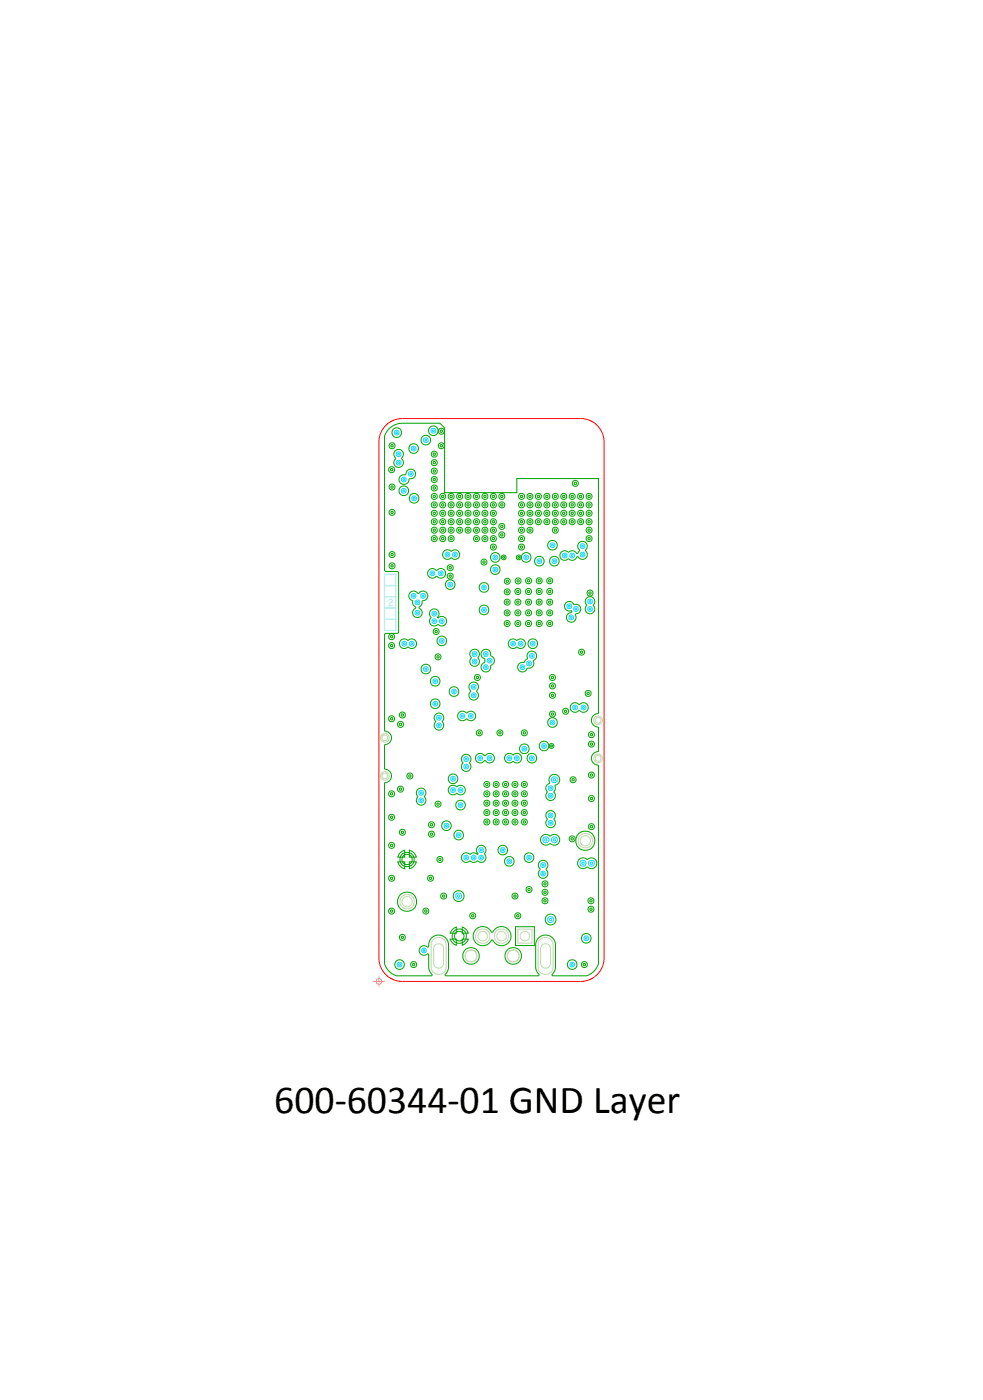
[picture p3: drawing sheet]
<svg xmlns="http://www.w3.org/2000/svg" width="105mm" height="149mm" viewBox="0 0 105 149" stroke-linecap="round" stroke-linejoin="round" font-family="sans-serif">
<defs><g id="words">
<text font-size="4.2" x="29.2" y="118.6">600-60344-01 GND Layer</text>
<text font-size="1.2" fill="#bfdfff" x="41.4" y="64.6">2</text>
</g></defs>
<!-- layer: Board Outline -->
<path d="M40.4 47.1v55zM42.9 44.6a2.5 2.5 0 0 0-2.5 2.5M42.9 44.6h19zM61.9 44.6a2.5 2.5 0 0 1 2.5 2.5M64.4 47.1v55zM40.4 102.1a2.5 2.5 0 0 0 2.5 2.5M42.9 104.6h19zM64.4 102.1a2.5 2.5 0 0 1-2.5 2.5" fill="none" stroke="#f00" stroke-width=".11"/>
<!-- layer: Nets -->
<g fill="none" stroke="#11d6ff" stroke-width=".11">
<path d="M42.1 45.9h.2h.2v.2v.2l-.2 .1-.2-.1-.1-.2zM42.2 46.1l.1-.1 .1 .2h-.1zM42.3 49.1h.2h.2v.2v.2l-.2 .1-.2-.1-.1-.2zM42.3 48.2h.2h.2v.2v.2l-.2 .1-.2-.1-.1-.2zM42.4 49.3l.1-.1 .1 .2h-.1zM42.4 48.4l.1-.1 .1 .2h-.1zM42.8 52.1h.2h.2l.1 .2-.1 .2-.2 .1-.2-.1v-.2zM42.8 50.9h.2h.2l.1 .2-.1 .2-.2 .1-.2-.1v-.2zM42.9 52.3l.1-.1 .1 .2h-.1zM42.9 51.1l.1-.1 .1 .2h-.1zM43.6 50.3h.2h.2v.2v.2l-.2 .1-.2-.1-.1-.2zM43.7 50.5l.1-.1 .1 .2h-.1z"/>
<path d="M43.9 47.6h.2h.2v.2v.2l-.2 .1-.2-.1-.1-.2zM43.9 52.9h.2h.2l.1 .2-.1 .2-.2 .1-.2-.1v-.2zM44 47.8l.1-.1 .1 .2h-.1zM44 53.1l.1-.1 .1 .2h-.1zM45.2 46.7h.2h.2v.2v.2l-.2 .1-.2-.1-.1-.2zM45.3 46.9l.1-.1 .1 .2h-.1zM46 45.7h.2h.2v.2v.2l-.2 .1-.2-.1-.1-.2zM46.1 45.9l.1-.1 .1 .2h-.1zM47.5 58.9h.2h.2v.2v.2l-.2 .1-.2-.1-.1-.2zM47.6 59.1l.1-.1 .1 .2h-.1zM48.3 58.9h.2h.2v.2v.2l-.2 .1-.2-.1-.1-.2zM48.4 59.1l.1-.1 .1 .2h-.1z"/>
<path d="M52.6 59.2h.2h.2v.2v.2l-.2 .1-.2-.1-.1-.2zM52.7 59.4l.1-.1 .1 .2h-.1zM55.9 59.2h.2h.2v.2v.2l-.2 .1-.2-.1-.1-.2zM56 59.4l.1-.1 .1 .2h-.1zM57.3 59.6h.2h.2v.2v.2l-.2 .1-.2-.1-.1-.2zM57.4 59.8l.1-.1 .1 .2h-.1zM58.7 57.9h.2h.2v.2v.2l-.2 .1-.2-.1-.1-.2zM58.8 58.1l.1-.1 .1 .2h-.1zM58.9 59.6h.2h.2v.2v.2l-.2 .1-.2-.1-.1-.2zM59 59.8l.1-.1 .1 .2h-.1zM60 59h.2h.2v.2v.2l-.2 .1-.2-.1-.1-.2zM60.1 59.2l.1-.1 .1 .2h-.1z"/>
<path d="M60.8 59h.2h.2v.2v.2l-.2 .1-.2-.1-.1-.2zM60.9 59.2l.1-.1 .1 .2h-.1zM61.9 58.9h.2h.2v.2v.2l-.2 .1-.2-.1-.1-.2zM61.9 58h.2h.2v.2v.2l-.2 .1-.2-.1-.1-.2zM62 59.1l.1-.1 .1 .2h-.1zM62 58.2l.1-.1 .1 .2h-.1zM42.9 68.4h.2h.2v.2v.2l-.2 .1-.2-.1-.1-.2zM43 68.6l.1-.1 .1 .2h-.1zM43.7 68.4h.2h.2v.2v.2l-.2 .1-.2-.1-.1-.2zM43.8 68.6l.1-.1 .1 .2h-.1zM43.9 63.3h.2h.2v.2v.2l-.2 .1-.2-.1-.1-.2zM44 63.5l.1-.1 .1 .2h-.1z"/>
<path d="M44.3 64h.2h.2v.2v.2l-.2 .1-.2-.1-.1-.2zM44.3 65.1h.2h.2v.2v.2l-.2 .1-.2-.1-.1-.2zM44.4 64.2l.1-.1 .1 .2h-.1zM44.4 65.3l.1-.1 .1 .2h-.1zM44.9 63.3h.2h.2v.2v.2l-.2 .1-.2-.1-.1-.2zM45 63.5l.1-.1 .1 .2h-.1zM45.2 71.1h.2h.2v.2v.2l-.2 .1-.2-.1-.1-.2zM45.3 71.3l.1-.1 .1 .2h-.1zM45.9 60.9h.2h.2v.2v.2l-.2 .1-.2-.1-.1-.2zM46 61.1l.1-.1 .1 .2h-.1zM46.1 66h.2h.2v.2v.2l-.2 .1-.2-.1-.1-.2zM46.1 65.2h.2h.2v.2v.2l-.2 .1-.2-.1-.1-.2z"/>
<path d="M46.2 72.4h.2h.2v.2v.2l-.2 .1-.2-.1-.1-.2zM46.2 74.8h.2h.2v.2v.2l-.2 .1-.2-.1-.1-.2zM46.2 66.2l.1-.1 .1 .2h-.1zM46.2 65.4l.1-.1 .1 .2h-.1zM46.3 72.6l.1-.1 .1 .2h-.1zM46.3 75l.1-.1 .1 .2h-.1zM46.6 77.1h.2h.2v.2v.2l-.2 .1-.2-.1-.1-.2zM46.6 76.3h.2h.2v.2v.2l-.2 .1-.2-.1-.1-.2zM46.7 77.3l.1-.1 .1 .2h-.1zM46.7 76.5l.1-.1 .1 .2h-.1zM46.8 60.9h.2h.2v.2v.2l-.2 .1-.2-.1-.1-.2zM46.9 66h.2h.2v.2v.2l-.2 .1-.2-.1-.1-.2z"/>
<path d="M46.9 68.1h.2h.2v.2v.2l-.2 .1-.2-.1-.1-.2zM46.9 61.1l.1-.1 .1 .2h-.1zM47 66.2l.1-.1 .1 .2h-.1zM47 68.3l.1-.1 .1 .2h-.1zM47.8 62.1h.2h.2v.2v.2l-.2 .1-.2-.1-.1-.2zM47.9 62.3l.1-.1 .1 .2h-.1zM48.2 73.5h.2h.2v.2v.2l-.2 .1-.2-.1-.1-.2zM48.3 73.7l.1-.1 .1 .2h-.1zM49.1 76.1h.2h.2v.2v.2l-.2 .1-.2-.1-.1-.2zM49.2 76.3l.1-.1 .1 .2h-.1zM50 76.1h.2h.2v.2v.2l-.2 .1-.2-.1-.1-.2zM50.1 76.3l.1-.1 .1 .2h-.1z"/>
<path d="M50.3 73h.2h.2v.2v.2l-.2 .1-.2-.1-.1-.2zM50.3 73.9h.2h.2v.2v.2l-.2 .1-.2-.1-.1-.2zM50.4 69.5h.2h.2v.2v.2l-.2 .1-.2-.1-.1-.2zM50.4 70.3h.2h.2v.2v.2l-.2 .1-.2-.1-.1-.2zM50.4 73.2l.1-.1 .1 .2h-.1zM50.4 74.1l.1-.1 .1 .2h-.1zM50.5 69.7l.1-.1 .1 .2h-.1zM50.5 70.5l.1-.1 .1 .2h-.1zM51.4 62.4h.2h.2v.2v.2l-.2 .1-.2-.1-.1-.2zM51.4 64.8h.2h.2v.2v.2l-.2 .1-.2-.1-.1-.2zM51.5 62.6l.1-.1 .1 .2h-.1zM51.5 65l.1-.1 .1 .2h-.1z"/>
<path d="M51.6 69.5h.2h.2v.2v.2l-.2 .1-.2-.1-.1-.2zM51.6 70.9h.2h.2v.2v.2l-.2 .1-.2-.1-.1-.2zM51.7 69.7l.1-.1 .1 .2h-.1zM51.7 71.1l.1-.1 .1 .2h-.1zM52 70.2h.2h.2v.2v.2l-.2 .1-.2-.1-.1-.2zM52.1 70.4l.1-.1 .1 .2h-.1zM52.6 60.5h.2h.2v.2v.2l-.2 .1-.2-.1-.1-.2zM52.7 60.7l.1-.1 .1 .2h-.1zM54.5 68.4h.2h.2v.2v.2l-.2 .1-.2-.1-.1-.2zM54.6 68.6l.1-.1 .1 .2h-.1zM55.3 68.4h.2h.2v.2v.2l-.2 .1-.2-.1-.1-.2zM55.4 68.6l.1-.1 .1 .2h-.1z"/>
<path d="M55.5 70.9h.2h.2v.2v.2l-.2 .1-.2-.1-.1-.2zM55.6 71.1l.1-.1 .1 .2h-.1zM55.7 79.6h.2h.2v.2v.2l-.2 .1-.2-.1-.1-.2zM55.8 79.8l.1-.1 .1 .2h-.1zM56.2 70.5h.2h.2v.2v.2l-.2 .1-.2-.1-.1-.2zM56.3 70.7l.1-.1 .1 .2h-.1zM56.5 69.7h.2h.2v.2v.2l-.2 .1-.2-.1-.1-.2zM56.6 69.9l.1-.1 .1 .2h-.1zM57.8 79.3h.2h.2v.2v.2l-.2 .1-.2-.1-.1-.2zM57.9 79.5l.1-.1 .1 .2h-.1zM58.7 76.8h.2h.2v.2v.2l-.2 .1-.2-.1-.1-.2zM58.8 77l.1-.1 .1 .2h-.1z"/>
<path d="M60.5 64.4h.2h.2v.2v.2l-.2 .1-.2-.1-.1-.2zM60.6 64.6l.1-.1 .1 .2h-.1zM61.1 75.2h.2h.2v.2v.2l-.2 .1-.2-.1-.1-.2zM61.2 64.7h.2h.2v.2v.2l-.2 .1-.2-.1-.1-.2zM61.2 75.4l.1-.1 .1 .2h-.1zM61.3 64.9l.1-.1 .1 .2h-.1zM62 75.2h.2h.2v.2v.2l-.2 .1-.2-.1-.1-.2zM62.1 75.4l.1-.1 .1 .2h-.1zM62.7 64.7h.2h.2v.2v.2l-.2 .1-.2-.1-.1-.2zM62.7 63.9h.2h.2v.2v.2l-.2 .1-.2-.1-.1-.2zM62.8 64.9l.1-.1 .1 .2h-.1zM62.8 64.1l.1-.1 .1 .2h-.1z"/>
<path d="M44.7 85.1h.2h.2v.2v.2l-.2 .1-.2-.1-.1-.2zM44.7 84.3h.2h.2v.2v.2l-.2 .1-.2-.1-.1-.2zM44.8 85.3l.1-.1 .1 .2h-.1zM44.8 84.5l.1-.1 .1 .2h-.1zM47.4 87.8h.2h.2v.2v.2l-.2 .1-.2-.1-.1-.2zM47.5 88l.1-.1 .1 .2h-.1zM48.1 82.8h.2h.2v.2v.2l-.2 .1-.2-.1-.1-.2zM48.1 84h.2h.2v.2v.2l-.2 .1-.2-.1-.1-.2zM48.2 83l.1-.1 .1 .2h-.1zM48.2 84.2l.1-.1 .1 .2h-.1zM48.6 95.3l.3-.1 .2 .1 .1 .2-.1 .2-.2 .1-.3-.1v-.2zM48.7 88.8h.2h.2v.2v.2l-.2 .1-.2-.1-.1-.2z"/>
<path d="M48.8 95.5l.1-.1 .1 .1v.1h-.1h-.1zM48.8 89l.1-.1 .1 .2h-.1zM48.9 85.6h.2h.2v.2v.2l-.2 .1-.2-.1-.1-.2zM48.9 84h.2h.2v.2v.2l-.2 .1-.2-.1-.1-.2zM49 85.8l.1-.1 .1 .2h-.1zM49 84.2l.1-.1 .1 .2h-.1zM49.5 81.5h.2h.2v.2v.2l-.2 .1-.2-.1-.1-.2zM49.5 80.7h.2h.2v.2v.2l-.2 .1-.2-.1-.1-.2zM49.5 91.2h.2h.2v.2v.2l-.2 .1-.2-.1-.1-.2zM49.6 81.7l.1-.1 .1 .2h-.1zM49.6 80.9l.1-.1 .1 .2h-.1zM49.6 91.4l.1-.1 .1 .2h-.1z"/>
<path d="M50.3 91.2h.2h.2v.2v.2l-.2 .1-.2-.1-.1-.2zM50.4 91.4l.1-.1 .1 .2h-.1zM51 80.6h.2h.2v.2v.2l-.2 .1-.2-.1-.1-.2zM51.1 91.2h.2h.2v.2v.2l-.2 .1-.2-.1-.1-.2zM51.1 90.4h.2h.2v.2v.2l-.2 .1-.2-.1-.1-.2zM51.1 80.8l.1-.1 .1 .2h-.1zM51.2 91.4l.1-.1 .1 .2h-.1zM51.2 90.6l.1-.1 .1 .2h-.1zM52 80.6h.2h.2v.2v.2l-.2 .1-.2-.1-.1-.2zM52.1 80.8l.1-.1 .1 .2h-.1zM53.4 90.4h.2h.2v.2v.2l-.2 .1-.2-.1-.1-.2zM53.5 90.6l.1-.1 .1 .2h-.1z"/>
<path d="M54.1 80.6h.2h.2v.2v.2l-.2 .1-.2-.1-.1-.2zM54.1 91.6h.2h.2v.2v.2l-.2 .1-.2-.1-.1-.2zM54.2 80.8l.1-.1 .1 .2h-.1zM54.2 91.8l.1-.1 .1 .2h-.1zM54.9 80.6h.2h.2v.2v.2l-.2 .1-.2-.1-.1-.2zM55 80.8l.1-.1 .1 .2h-.1zM56.2 91.2h.2h.2v.2v.2l-.2 .1-.2-.1-.1-.2zM56.3 91.4l.1-.1 .1 .2h-.1zM56.5 80.6h.2h.2v.2v.2l-.2 .1-.2-.1-.1-.2zM56.6 80.8l.1-.1 .1 .2h-.1zM57.7 92h.2h.2v.2v.2l-.2 .1-.2-.1-.1-.2zM57.7 92.9h.2h.2v.2v.2l-.2 .1-.2-.1-.1-.2z"/>
<path d="M57.8 92.2l.1-.1 .1 .2h-.1zM57.8 93.1l.1-.1 .1 .2h-.1zM57.9 89.3l.3-.1 .2 .1 .1 .2-.1 .2-.2 .1-.3-.1v-.2zM58.1 89.5l.1-.1 .1 .1v.1h-.1h-.1zM58.4 97.8l.3-.1 .2 .1 .1 .2-.1 .2-.2 .1-.3-.1v-.2zM58.5 83.8h.2h.2v.2v.2l-.2 .1-.2-.1-.1-.2zM58.5 84.6h.2h.2v.2v.2l-.2 .1-.2-.1-.1-.2zM58.5 86.7h.2h.2v.2v.2l-.2 .1-.2-.1-.1-.2zM58.5 87.5h.2h.2v.2v.2l-.2 .1-.2-.1-.1-.2zM58.6 98l.1-.1 .1 .1v.1h-.1h-.1zM58.6 84l.1-.1 .1 .2h-.1zM58.6 84.8l.1-.1 .1 .2h-.1z"/>
<path d="M58.6 86.9l.1-.1 .1 .2h-.1zM58.6 87.7l.1-.1 .1 .2h-.1zM58.8 82.9l.3-.1 .2 .1 .1 .2-.1 .2-.2 .1-.3-.1v-.2zM58.8 89.3l.3-.1 .2 .1 .1 .2-.1 .2-.2 .1-.3-.1v-.2zM59 83.1l.1-.1 .1 .1v.1h-.1h-.1zM59 89.5l.1-.1 .1 .1v.1h-.1h-.1zM61.9 91.8l.2-.1 .3 .1 .1 .2-.1 .2-.3 .1-.2-.1-.1-.2zM62 92l.1-.1 .2 .1v.1h-.2h-.1zM62.3 99.8h.2h.2v.2v.2l-.2 .1-.2-.1-.1-.2zM62.4 100l.1-.1 .1 .2h-.1zM62.8 91.8l.2-.1 .3 .1 .1 .2-.1 .2-.3 .1-.2-.1-.1-.2zM62.9 92l.1-.1 .2 .1v.1h-.2h-.1z"/>
<path d="M42.4 102.6h.2h.2v.2v.2l-.2 .1-.2-.1-.1-.2zM42.5 102.8l.1-.1 .1 .2h-.1zM45 101.1h.2h.2v.2v.2l-.2 .1-.2-.1-.1-.2zM45.1 101.3l.1-.1 .1 .2h-.1zM60.8 102.6h.2h.2v.2v.2l-.2 .1-.2-.1-.1-.2zM60.9 102.8l.1-.1 .1 .2h-.1z"/>
</g>
<path d="M56.6 68.4h.2h.2v.2v.2l-.2 .1-.2-.1-.1-.2zM56.7 68.6l.1-.1 .1 .2h-.1zM60.7 65.6h.2h.2v.2v.2l-.2 .1-.2-.1-.1-.2zM60.8 65.8l.1-.1 .1 .2h-.1z" fill="none" stroke="#0ef9b6" stroke-width=".11"/>
<g fill="none" stroke="#c0daa7" stroke-width=".11">
<path d="M40.8 78.4l.2-.1 .2 .1 .1 .3-.1 .2-.2 .1-.2-.1-.1-.2zM63.5 76.6l.2-.1 .3 .1 .1 .2-.1 .2-.3 .1-.2-.1-.1-.2zM40.8 82.5l.2-.1 .2 .1 .1 .2-.1 .2-.2 .1-.2-.1-.1-.2zM55.2 99h1.5v1.5h-1.5zM63.5 80.6l.2-.1 .3 .1 .1 .2-.1 .2-.3 .1-.2-.1-.1-.2zM46.1 100.3a.81 .81 0 0 1 .9-.3 .81 .81 0 0 1 .6 .7v2.4a.8 .8 0 0 1-.8 .8 .8 .8 0 0 1-.8-.8v-2.4zM46.3 100.8l.3-.2h.3l.3 .2 .1 .3v1.6l-.1 .3-.3 .2h-.3l-.3-.2-.1-.3v-1.6zM57.5 100.3a.81 .81 0 0 1 .9-.3 .81 .81 0 0 1 .6 .7v2.4a.8 .8 0 0 1-.8 .8 .8 .8 0 0 1-.8-.8v-2.4zM57.7 100.8l.3-.2h.3l.3 .2 .1 .3v1.6l-.1 .3-.3 .2h-.3l-.3-.2-.1-.3v-1.6z"/>
<circle cx="41" cy="78.7" r=".46"/>
<circle cx="63.7" cy="76.8" r=".46"/>
<circle cx="41" cy="82.7" r=".46"/>
<circle cx="43.4" cy="96.1" r=".55"/>
<circle cx="43.4" cy="96.1" r=".77"/>
<circle cx="51.4" cy="99.8" r=".51"/>
<circle cx="51.5" cy="99.8" r=".77"/>
<circle cx="53.4" cy="99.8" r=".51"/>
<circle cx="53.5" cy="99.8" r=".77"/>
<circle cx="55.9" cy="99.8" r=".51"/>
<circle cx="62.4" cy="89.6" r=".55"/>
<circle cx="62.4" cy="89.6" r=".77"/>
<circle cx="63.7" cy="80.8" r=".46"/>
<circle cx="50.2" cy="101.9" r=".63"/>
<circle cx="54.7" cy="101.9" r=".63"/>
</g>
<g fill="none" stroke="#00a200" stroke-width=".11">
<path d="M41.5 45.7l.6-.4 .8-.2h4l.5 .5v6.9h7.7v-1.5h8.7v25l-.1 .1a.74 .74 0 0 0-.7 .7 .74 .74 0 0 0 .8 .7v2.6l-.5 .2-.3 .5 .2 .5 .6 .3v21.1l-.1 .3-.5 .7-.7 .3h-3.6l-.1-.1 .3-.3 .1-.4v-2.5a1.06 1.06 0 0 0-1-1 1.06 1.06 0 0 0-1.1 1v2.4l.1 .4 .3 .4-.1 .1h-9.9l-.1-.1 .3-.4 .1-.4v-2.4a1.08 1.08 0 0 0-1.2-1 1.08 1.08 0 0 0-.9 1.2l-.4-.1h-.3l-.3 .3v.3l.1 .2 .2 .2h.3l.3-.1h.1v1.5l.1 .4 .3 .3-.1 .1h-3.7l-.8-.4-.5-.8v-19.3l.5-.3 .2-.5-.2-.5-.5-.3v-2.5l.5-.3 .2-.4-.2-.5-.5-.3v-10.3l.1-.1h1.3l.1-.1v-6.4l-.1-.1h-1.3l-.1-.1v-14.3zM41.5 49.8l.2-.1 .3 .1 .1 .3-.1 .2-.3 .1-.2-.1-.1-.2zM41.5 47.3l.3-.1 .2 .1 .1 .2-.1 .2-.2 .1-.3-.1v-.2zM41.5 51.7l.3-.1 .2 .1 .1 .2-.1 .2-.2 .1-.3-.1v-.2zM41.5 54.4l.3-.1 .2 .1 .1 .2-.1 .2-.2 .1-.3-.1v-.2zM41.5 58.9l.3-.1 .2 .1 .1 .2-.1 .2-.2 .1-.3-.1v-.2zM41.6 50l.1-.1 .2 .1v.1l-.2 .1-.1-.1zM41.7 47.5l.1-.1 .1 .1v.1h-.1h-.1zM41.7 51.9l.1-.1 .1 .1v.1h-.1h-.1zM41.7 54.6l.1-.1 .1 .1v.1h-.1h-.1zM41.7 59.1l.1-.1 .1 .1v.1h-.1h-.1zM42.1 48.1l.2-.2h.3l.2 .1 .2 .3v.2l-.2 .4 .2 .2v.3l-.1 .2-.3 .2h-.4l-.2-.3v-.3l.2-.3-.2-.4z"/>
<path d="M42.7 50.8l.2-.2h.3l.2-.4 .3-.2 .3 .1 .3 .3v.2l-.1 .3-.2 .1h-.4l-.1 .4-.3 .2h-.3l-.3-.2-.1-.3zM46 50.9l.3-.1 .2 .1 .1 .2-.1 .2-.2 .1-.3-.1v-.2zM46 50l.3-.1 .2 .1 .1 .2-.1 .2-.2 .1-.3-.1v-.2zM46 49.1l.3-.1 .2 .1 .1 .2-.1 .2-.2 .1-.3-.1v-.2zM46 48.2l.3-.1 .2 .1 .1 .2-.1 .2-.2 .1-.3-.1v-.2zM46 54.5l.3-.1 .2 .1 .1 .2-.1 .2-.2 .1-.3-.1v-.2zM46 53.6l.3-.1 .2 .1 .1 .2-.1 .2-.2 .1-.3-.1v-.2zM46 52.7l.3-.1 .2 .1 .1 .2-.1 .2-.2 .1-.3-.1v-.2zM46 51.8l.3-.1 .2 .1 .1 .2-.1 .2-.2 .1-.3-.1v-.2zM46 57.2l.3-.1 .2 .1 .1 .2-.1 .2-.2 .1-.3-.1v-.2zM46 56.3l.3-.1 .2 .1 .1 .2-.1 .2-.2 .1-.3-.1v-.2zM46 55.4l.3-.1 .2 .1 .1 .2-.1 .2-.2 .1-.3-.1v-.2z"/>
<path d="M46.2 51.1l.1-.1 .1 .1v.1h-.1h-.1zM46.2 50.2l.1-.1 .1 .1v.1h-.1h-.1zM46.2 49.3l.1-.1 .1 .1v.1h-.1h-.1zM46.2 48.4l.1-.1 .1 .1v.1h-.1h-.1zM46.2 54.7l.1-.1 .1 .1v.1h-.1h-.1zM46.2 53.8l.1-.1 .1 .1v.1h-.1h-.1zM46.2 52.9l.1-.1 .1 .1v.1h-.1h-.1zM46.2 52l.1-.1 .1 .1v.1h-.1h-.1zM46.2 57.4l.1-.1 .1 .1v.1h-.1h-.1zM46.2 56.5l.1-.1 .1 .1v.1h-.1h-.1zM46.2 55.6l.1-.1 .1 .1v.1h-.1h-.1zM46.8 45.7l.2-.1 .3 .1 .1 .3-.1 .2-.3 .1-.2-.1-.1-.2z"/>
<path d="M46.8 47.3l.2-.1 .3 .1 .1 .2-.1 .2-.3 .1-.2-.1-.1-.2zM46.9 45.9l.1-.1 .2 .1v.1l-.2 .1-.1-.1zM46.9 47.5l.1-.1 .2 .1v.1h-.2h-.1zM46.9 54.5l.3-.1 .2 .1 .1 .2-.1 .2-.2 .1-.3-.1v-.2zM46.9 53.6l.3-.1 .2 .1 .1 .2-.1 .2-.2 .1-.3-.1v-.2zM46.9 52.7l.3-.1 .2 .1 .1 .2-.1 .2-.2 .1-.3-.1v-.2zM46.9 57.2l.3-.1 .2 .1 .1 .2-.1 .2-.2 .1-.3-.1v-.2zM46.9 56.3l.3-.1 .2 .1 .1 .2-.1 .2-.2 .1-.3-.1v-.2zM46.9 55.4l.3-.1 .2 .1 .1 .2-.1 .2-.2 .1-.3-.1v-.2zM47.1 54.7l.1-.1 .1 .1v.1h-.1h-.1zM47.1 53.8l.1-.1 .1 .1v.1h-.1h-.1zM47.1 52.9l.1-.1 .1 .1v.1h-.1h-.1z"/>
<path d="M47.1 57.4l.1-.1 .1 .1v.1h-.1h-.1zM47.1 56.5l.1-.1 .1 .1v.1h-.1h-.1zM47.1 55.6l.1-.1 .1 .1v.1h-.1h-.1zM47.3 58.8l.4-.2 .4 .2 .3-.2h.2l.3 .3 .1 .4-.1 .2-.3 .1h-.3l-.2-.1-.3 .1h-.3l-.2-.2-.1-.2v-.2zM47.8 54.5l.3-.1 .2 .1 .1 .2-.1 .2-.2 .1-.3-.1v-.2zM47.8 53.6l.3-.1 .2 .1 .1 .2-.1 .2-.2 .1-.3-.1v-.2zM47.8 52.7l.3-.1 .2 .1 .1 .2-.1 .2-.2 .1-.3-.1v-.2zM47.8 56.3l.3-.1 .2 .1 .1 .2-.1 .2-.2 .1-.3-.1v-.2zM47.8 55.4l.3-.1 .2 .1 .1 .2-.1 .2-.2 .1-.3-.1v-.2zM47.8 57.2l.3-.1 .2 .1 .1 .2-.1 .2-.2 .1-.3-.1v-.2zM48 54.7l.1-.1 .1 .1v.1h-.1h-.1zM48 53.8l.1-.1 .1 .1v.1h-.1h-.1z"/>
<path d="M48 52.9l.1-.1 .1 .1v.1h-.1h-.1zM48 56.5l.1-.1 .1 .1v.1h-.1h-.1zM48 55.6l.1-.1 .1 .1v.1h-.1h-.1zM48 57.4l.1-.1 .1 .1v.1h-.1h-.1zM48.7 54.5l.3-.1 .2 .1 .1 .2-.1 .2-.2 .1-.3-.1v-.2zM48.7 53.6l.3-.1 .2 .1 .1 .2-.1 .2-.2 .1-.3-.1v-.2zM48.7 52.7l.3-.1 .2 .1 .1 .2-.1 .2-.2 .1-.3-.1v-.2zM48.8 56.3l.2-.1 .2 .1 .1 .2-.1 .2-.2 .1-.2-.1-.1-.2zM48.8 55.4l.2-.1 .2 .1 .1 .2-.1 .2-.2 .1-.2-.1-.1-.2zM48.9 54.7l.1-.1 .1 .1v.1h-.1h-.1zM48.9 53.8l.1-.1 .1 .1v.1h-.1h-.1zM48.9 52.9l.1-.1 .1 .1v.1h-.1h-.1z"/>
<path d="M48.9 56.5l.1-.1 .1 .1v.1h-.1h-.1zM48.9 55.6l.1-.1 .1 .1v.1h-.1h-.1zM49.6 54.5l.3-.1 .2 .1 .1 .2-.1 .2-.2 .1-.3-.1v-.2zM49.6 53.6l.3-.1 .2 .1 .1 .2-.1 .2-.2 .1-.3-.1v-.2zM49.6 52.7l.3-.1 .2 .1 .1 .2-.1 .2-.2 .1-.3-.1v-.2zM49.7 56.3l.2-.1 .2 .1 .1 .2-.1 .2-.2 .1-.2-.1-.1-.2zM49.7 55.4l.2-.1 .2 .1 .1 .2-.1 .2-.2 .1-.2-.1-.1-.2zM49.8 54.7l.1-.1 .1 .1v.1h-.1h-.1zM49.8 53.8l.1-.1 .1 .1v.1h-.1h-.1zM49.8 52.9l.1-.1 .1 .1v.1h-.1h-.1zM49.8 56.5l.1-.1 .1 .1v.1h-.1h-.1zM49.8 55.6l.1-.1 .1 .1v.1h-.1h-.1z"/>
<path d="M50.5 54.5l.3-.1 .2 .1 .1 .2-.1 .2-.2 .1-.3-.1v-.2zM50.5 53.6l.3-.1 .2 .1 .1 .2-.1 .2-.2 .1-.3-.1v-.2zM50.5 52.7l.3-.1 .2 .1 .1 .2-.1 .2-.2 .1-.3-.1v-.2zM50.5 57.2l.3-.1 .2 .1 .1 .2-.1 .2-.2 .1-.3-.1v-.2zM50.6 55.4l.2-.1 .2 .1 .1 .2-.1 .2-.2 .1-.2-.1-.1-.2zM50.6 56.3l.2-.1 .2 .1 .1 .2-.1 .2-.2 .1-.2-.1-.1-.2zM50.7 54.7l.1-.1 .1 .1v.1h-.1h-.1zM50.7 53.8l.1-.1 .1 .1v.1h-.1h-.1zM50.7 52.9l.1-.1 .1 .1v.1h-.1h-.1zM50.7 57.4l.1-.1 .1 .1v.1h-.1h-.1zM50.7 55.6l.1-.1 .1 .1v.1h-.1h-.1zM50.7 56.5l.1-.1 .1 .1v.1h-.1h-.1z"/>
<path d="M51.3 59.7l.3-.1 .2 .1 .1 .2-.1 .2-.2 .1-.3-.1v-.2zM51.4 54.5l.3-.1 .2 .1 .1 .2-.1 .2-.2 .1-.3-.1v-.2zM51.4 53.6l.3-.1 .2 .1 .1 .2-.1 .2-.2 .1-.3-.1v-.2zM51.4 52.7l.3-.1 .2 .1 .1 .2-.1 .2-.2 .1-.3-.1v-.2zM51.4 56.3l.3-.1 .2 .1 .1 .2-.1 .2-.2 .1-.3-.1v-.2zM51.4 55.4l.3-.1 .2 .1 .1 .2-.1 .2-.2 .1-.3-.1v-.2zM51.4 57.2l.3-.1 .2 .1 .1 .2-.1 .2-.2 .1-.3-.1v-.2zM51.5 59.9l.1-.1 .1 .1v.1h-.1h-.1zM51.6 54.7l.1-.1 .1 .1v.1h-.1h-.1zM51.6 53.8l.1-.1 .1 .1v.1h-.1h-.1zM51.6 52.9l.1-.1 .1 .1v.1h-.1h-.1zM51.6 56.5l.1-.1 .1 .1v.1h-.1h-.1z"/>
<path d="M51.6 55.6l.1-.1 .1 .1v.1h-.1h-.1zM51.6 57.4l.1-.1 .1 .1v.1h-.1h-.1zM52.3 54.5l.3-.1 .2 .1 .1 .2-.1 .2-.2 .1-.3-.1v-.2zM52.3 53.6l.3-.1 .2 .1 .1 .2-.1 .2-.2 .1-.3-.1v-.2zM52.3 52.7l.3-.1 .2 .1 .1 .2-.1 .2-.2 .1-.3-.1v-.2zM52.3 56.3l.3-.1 .2 .1 .1 .2-.1 .2-.2 .1-.3-.1v-.2zM52.3 55.4l.3-.1 .2 .1 .1 .2-.1 .2-.2 .1-.3-.1v-.2zM52.3 57.2l.3-.1 .2 .1 .1 .2-.1 .2-.2 .1-.3-.1v-.2zM52.3 58.1l.3-.1 .2 .1 .1 .2-.1 .2-.2 .1-.3-.1v-.2zM52.5 54.7l.1-.1 .1 .1v.1h-.1h-.1zM52.5 53.8l.1-.1 .1 .1v.1h-.1h-.1zM52.5 52.9l.1-.1 .1 .1v.1h-.1h-.1z"/>
<path d="M52.5 56.5l.1-.1 .1 .1v.1h-.1h-.1zM52.5 55.6l.1-.1 .1 .1v.1h-.1h-.1zM52.5 57.4l.1-.1 .1 .1v.1h-.1h-.1zM52.5 58.3l.1-.1 .1 .1v.1h-.1h-.1zM53.2 53.6l.3-.1 .2 .1 .1 .2-.1 .2-.2 .1-.3-.1v-.2zM53.2 52.7l.3-.1 .2 .1 .1 .2-.1 .2-.2 .1-.3-.1v-.2zM53.2 55.9l.3-.1 .2 .1 .1 .2-.1 .2-.2 .1-.3-.1v-.2zM53.2 56.8l.3-.1 .2 .1 .1 .2-.1 .2-.2 .1-.3-.1v-.2zM53.4 53.8l.1-.1 .1 .1v.1h-.1h-.1zM53.4 52.9l.1-.1 .1 .1v.1h-.1h-.1zM53.4 56.1l.1-.1 .1 .1v.1h-.1h-.1zM53.4 57l.1-.1 .1 .1v.1h-.1h-.1z"/>
<path d="M53.5 59.2h.2h.2v.2v.2l-.2 .1-.2-.1-.1-.2zM53.6 59.4l.1-.1 .1 .2h-.1zM55.1 59.2h.2h.2v.2v.2l-.2 .1-.2-.1-.1-.2zM55.2 59.4l.1-.1 .1 .2h-.1zM55.3 53.6l.3-.1 .2 .1 .1 .2-.1 .2-.2 .1-.3-.1v-.2zM55.3 54.5l.3-.1 .2 .1 .1 .2-.1 .2-.2 .1-.3-.1v-.2zM55.3 52.7l.3-.1 .2 .1 .1 .2-.1 .2-.2 .1-.3-.1v-.2zM55.3 56.3l.3-.1 .2 .1 .1 .2-.1 .2-.2 .1-.3-.1v-.2zM55.3 55.4l.3-.1 .2 .1 .1 .2-.1 .2-.2 .1-.3-.1v-.2zM55.3 57.2l.3-.1 .2 .1 .1 .2-.1 .2-.2 .1-.3-.1v-.2zM55.3 58.1l.3-.1 .2 .1 .1 .2-.1 .2-.2 .1-.3-.1v-.2zM55.5 53.8l.1-.1 .1 .1v.1h-.1h-.1z"/>
<path d="M55.5 54.7l.1-.1 .1 .1v.1h-.1h-.1zM55.5 52.9l.1-.1 .1 .1v.1h-.1h-.1zM55.5 56.5l.1-.1 .1 .1v.1h-.1h-.1zM55.5 55.6l.1-.1 .1 .1v.1h-.1h-.1zM55.5 57.4l.1-.1 .1 .1v.1h-.1h-.1zM55.5 58.3l.1-.1 .1 .1v.1h-.1h-.1zM56.2 54.5l.3-.1 .2 .1 .1 .2-.1 .2-.2 .1-.3-.1v-.2zM56.2 53.6l.3-.1 .2 .1 .1 .2-.1 .2-.2 .1-.3-.1v-.2zM56.2 52.7l.3-.1 .2 .1 .1 .2-.1 .2-.2 .1-.3-.1v-.2zM56.2 55.4l.3-.1 .2 .1 .1 .2-.1 .2-.2 .1-.3-.1v-.2zM56.3 56.3l.2-.1 .2 .1 .1 .2-.1 .2-.2 .1-.2-.1-.1-.2zM56.4 54.7l.1-.1 .1 .1v.1h-.1h-.1z"/>
<path d="M56.4 53.8l.1-.1 .1 .1v.1h-.1h-.1zM56.4 52.9l.1-.1 .1 .1v.1h-.1h-.1zM56.4 55.6l.1-.1 .1 .1v.1h-.1h-.1zM56.4 56.5l.1-.1 .1 .1v.1h-.1h-.1zM57.1 53.6l.3-.1 .2 .1 .1 .2-.1 .2-.2 .1-.3-.1v-.2zM57.1 54.5l.3-.1 .2 .1 .1 .2-.1 .2-.2 .1-.3-.1v-.2zM57.1 52.7l.3-.1 .2 .1 .1 .2-.1 .2-.2 .1-.3-.1v-.2zM57.1 55.4l.3-.1 .2 .1 .1 .2-.1 .2-.2 .1-.3-.1v-.2zM57.3 53.8l.1-.1 .1 .1v.1h-.1h-.1zM57.3 54.7l.1-.1 .1 .1v.1h-.1h-.1zM57.3 52.9l.1-.1 .1 .1v.1h-.1h-.1zM57.3 55.6l.1-.1 .1 .1v.1h-.1h-.1z"/>
<path d="M58 54.5l.3-.1 .2 .1 .1 .2-.1 .2-.2 .1-.3-.1v-.2zM58 53.6l.3-.1 .2 .1 .1 .2-.1 .2-.2 .1-.3-.1v-.2zM58 52.7l.3-.1 .2 .1 .1 .2-.1 .2-.2 .1-.3-.1v-.2zM58 55.4l.3-.1 .2 .1 .1 .2-.1 .2-.2 .1-.3-.1v-.2zM58.2 54.7l.1-.1 .1 .1v.1h-.1h-.1zM58.2 53.8l.1-.1 .1 .1v.1h-.1h-.1zM58.2 52.9l.1-.1 .1 .1v.1h-.1h-.1zM58.2 55.6l.1-.1 .1 .1v.1h-.1h-.1zM58.9 53.6l.3-.1 .2 .1 .1 .2-.1 .2-.2 .1-.3-.1v-.2zM58.9 54.5l.3-.1 .2 .1 .1 .2-.1 .2-.2 .1-.3-.1v-.2zM58.9 52.7l.3-.1 .2 .1 .1 .2-.1 .2-.2 .1-.3-.1v-.2zM58.9 55.4l.3-.1 .2 .1 .1 .2-.1 .2-.2 .1-.3-.1v-.2z"/>
<path d="M59 56.3l.2-.1 .2 .1 .1 .2-.1 .2-.2 .1-.2-.1-.1-.2zM59.1 53.8l.1-.1 .1 .1v.1h-.1h-.1zM59.1 54.7l.1-.1 .1 .1v.1h-.1h-.1zM59.1 52.9l.1-.1 .1 .1v.1h-.1h-.1zM59.1 55.6l.1-.1 .1 .1v.1h-.1h-.1zM59.1 56.5l.1-.1 .1 .1v.1h-.1h-.1zM59.8 58.9l.3-.2 .5 .2 .4-.2 .5 .3 .3-.3-.2-.5 .1-.4 .3-.1h.2l.3 .2 .1 .2v.3l-.2 .3 .2 .2v.3l-.1 .3-.3 .1h-.3l-.3-.3-.5 .4h-.3l-.2-.1-.3 .1h-.3l-.2-.1-.1-.2v-.3zM59.8 53.6l.3-.1 .2 .1 .1 .2-.1 .2-.2 .1-.3-.1v-.2zM59.8 54.5l.3-.1 .2 .1 .1 .2-.1 .2-.2 .1-.3-.1v-.2zM59.8 52.7l.3-.1 .2 .1 .1 .2-.1 .2-.2 .1-.3-.1v-.2zM59.8 55.4l.3-.1 .2 .1 .1 .2-.1 .2-.2 .1-.3-.1v-.2zM60 53.8l.1-.1 .1 .1v.1h-.1h-.1z"/>
<path d="M60 54.7l.1-.1 .1 .1v.1h-.1h-.1zM60 52.9l.1-.1 .1 .1v.1h-.1h-.1zM60 55.6l.1-.1 .1 .1v.1h-.1h-.1zM60.7 54.5l.3-.1 .2 .1 .1 .2-.1 .2-.2 .1-.3-.1v-.2zM60.7 53.6l.3-.1 .2 .1 .1 .2-.1 .2-.2 .1-.3-.1v-.2zM60.7 52.7l.3-.1 .2 .1 .1 .2-.1 .2-.2 .1-.3-.1v-.2zM60.7 55.4l.3-.1 .2 .1 .1 .2-.1 .2-.2 .1-.3-.1v-.2zM60.9 54.7l.1-.1 .1 .1v.1h-.1h-.1zM60.9 53.8l.1-.1 .1 .1v.1h-.1h-.1zM60.9 52.9l.1-.1 .1 .1v.1h-.1h-.1zM60.9 55.6l.1-.1 .1 .1v.1h-.1h-.1zM61.1 51.3l.2-.1 .3 .1v.2v.2l-.3 .1-.2-.1-.1-.2z"/>
<path d="M61.2 51.5l.1-.1 .1 .1v.1l-.1 .1-.1-.1zM61.6 53.6l.3-.1 .2 .1 .1 .2-.1 .2-.2 .1-.3-.1v-.2zM61.6 54.5l.3-.1 .2 .1 .1 .2-.1 .2-.2 .1-.3-.1v-.2zM61.6 52.7l.3-.1 .2 .1 .1 .2-.1 .2-.2 .1-.3-.1v-.2zM61.6 55.4l.3-.1 .2 .1 .1 .2-.1 .2-.2 .1-.3-.1v-.2zM61.8 53.8l.1-.1 .1 .1v.1h-.1h-.1zM61.8 54.7l.1-.1 .1 .1v.1h-.1h-.1zM61.8 52.9l.1-.1 .1 .1v.1h-.1h-.1zM61.8 55.6l.1-.1 .1 .1v.1h-.1h-.1zM62.5 53.6l.3-.1 .2 .1 .1 .2-.1 .2-.2 .1-.3-.1v-.2zM62.5 54.5l.3-.1 .2 .1 .1 .2-.1 .2-.2 .1-.3-.1v-.2zM62.5 52.7l.3-.1 .2 .1 .1 .2-.1 .2-.2 .1-.3-.1v-.2z"/>
<path d="M62.5 55.4l.3-.1 .2 .1 .1 .2-.1 .2-.2 .1-.3-.1v-.2zM62.6 56.3l.2-.1 .2 .1 .1 .2-.1 .2-.2 .1-.2-.1-.1-.2zM62.6 57.2l.2-.1 .2 .1 .1 .2-.1 .2-.2 .1-.2-.1-.1-.2zM62.7 53.8l.1-.1 .1 .1v.1h-.1h-.1zM62.7 54.7l.1-.1 .1 .1v.1h-.1h-.1zM62.7 52.9l.1-.1 .1 .1v.1h-.1h-.1zM62.7 55.6l.1-.1 .1 .1v.1h-.1h-.1zM62.7 56.5l.1-.1 .1 .1v.1h-.1h-.1zM62.7 57.4l.1-.1 .1 .1v.1h-.1h-.1zM41.5 67.6l.2-.1 .3 .1 .1 .3-.1 .2-.3 .1-.2-.1-.1-.2zM41.5 68.6l.2-.1 .3 .1 .1 .2-.1 .2-.3 .1-.2-.1-.1-.2zM41.5 76.4l.2-.1 .3 .1 .1 .2-.1 .2-.3 .1-.2-.1-.1-.2z"/>
<path d="M41.5 60.1l.3-.1 .2 .1 .1 .2-.1 .2-.2 .1-.3-.1v-.2zM41.6 67.8l.1-.1 .2 .1v.1l-.2 .1-.1-.1zM41.6 68.8l.1-.1 .2 .1v.1h-.2h-.1zM41.6 76.6l.1-.1 .2 .1v.1h-.2h-.1zM41.7 60.3l.1-.1 .1 .1v.1h-.1h-.1zM42.4 77l.3-.1 .2 .1 .1 .2-.1 .2-.2 .1-.3-.1v-.2zM42.6 77.2l.1-.1 .1 .1v.1h-.1h-.1zM42.6 76l.3-.1 .2 .1 .1 .2-.1 .2-.2 .1-.3-.1v-.2zM42.7 68.3l.4-.2 .4 .2 .3-.2h.2l.3 .3 .1 .4-.2 .2-.2 .1h-.3l-.2-.1-.3 .1h-.3l-.2-.2-.1-.2v-.2zM42.8 76.2l.1-.1 .1 .1v.1h-.1h-.1zM43.7 63.1l.5-.1 .4 .3 .3-.3h.2l.3 .1 .2 .2-.1 .5-.2 .2-.3 .1-.1 .4-.2 .2 .2 .4 .1 .2-.1 .3-.3 .2h-.3l-.3-.3v-.4l.3-.4-.3-.3v-.4l-.4-.3v-.3zM45.7 60.7l.4-.1 .4 .2 .3-.2h.3l.3 .3 .1 .4-.2 .2-.2 .1h-.3l-.3-.2-.3 .2h-.3l-.2-.1-.1-.3v-.2z"/>
<path d="M45.9 65l.4-.1 .4 .2 .1 .3-.1 .5 .4-.2 .4 .2 .1 .3-.1 .4-.4 .1-.4-.1-.4 .1-.4-.1-.1-.4 .1-.4-.1-.4zM46.2 67.1l.3-.1 .2 .1 .1 .2-.1 .2-.2 .1-.3-.1v-.2zM46.4 67.3l.1-.1 .1 .1v.1h-.1h-.1zM46.4 76.1l.2-.1h.3l.2 .1 .2 .3v.2l-.2 .3 .2 .3v.2l-.1 .3-.3 .1h-.3l-.3-.3v-.3l.1-.3-.1-.4zM46.4 69.8l.3-.1 .2 .1 .1 .2-.1 .2-.2 .1-.3-.1v-.2zM46.6 70l.1-.1 .1 .1v.1h-.1h-.1zM47.7 61.2l.3-.1 .2 .1 .1 .2-.1 .2-.2 .1-.3-.1v-.2zM47.7 60.3l.3-.1 .2 .1 .1 .2-.1 .2-.2 .1-.3-.1v-.2zM47.9 61.4l.1-.1 .1 .1v.1h-.1h-.1zM47.9 60.5l.1-.1 .1 .1v.1h-.1h-.1zM48.9 75.9l.4-.1 .4 .2 .4-.2h.2l.3 .3 .1 .4-.2 .2-.2 .1h-.3l-.3-.2-.3 .2h-.3l-.2-.1-.1-.3v-.2zM50.1 72.9l.2-.2h.3l.2 .1 .2 .3v.2l-.2 .4 .2 .2v.3l-.1 .2-.3 .2h-.4l-.2-.3v-.3l.2-.3-.2-.4z"/>
<path d="M50.2 69.3l.2-.1h.3l.2 .1 .2 .3v.2l-.2 .3 .2 .3v.2l-.1 .3-.3 .1h-.3l-.3-.3v-.3l.1-.3-.1-.4zM50.6 72l.3-.1 .2 .1 .1 .2-.1 .2-.2 .1-.3-.1v-.2zM50.8 72.2l.1-.1 .1 .1v.1h-.1h-.1zM50.8 77.9l.3-.1 .2 .1 .1 .2-.1 .2-.2 .1-.3-.1v-.2zM51 78.1l.1-.1 .1 .1v.1h-.1h-.1zM51.4 69.4l.3-.2 .4 .1 .2 .2v.4l.3 .2 .1 .2-.1 .4-.3 .3-.1 .4-.3 .2-.4-.1-.2-.3v-.3l.4-.4v-.3l-.3-.1-.1-.3v-.2zM53 77.9l.3-.1 .2 .1 .1 .2-.1 .2-.2 .1-.3-.1v-.2zM53.2 78.1l.1-.1 .1 .1v.1h-.1h-.1zM53.8 66.2l.3-.1 .2 .1 .1 .3-.1 .2-.2 .1-.3-.1-.1-.2zM53.8 65.1l.3-.1 .2 .1 .1 .2-.1 .2-.2 .1-.3-.1-.1-.2zM53.8 64l.3-.1 .2 .1 .1 .2-.1 .2-.2 .1-.3-.1-.1-.2zM53.8 62.9l.3-.1 .2 .1 .1 .2-.1 .2-.2 .1-.3-.1-.1-.2z"/>
<path d="M53.8 61.7l.3-.1 .2 .1 .1 .3-.1 .2-.2 .1-.3-.1v-.2zM53.9 66.4l.2-.1 .1 .1v.1l-.1 .1-.2-.1zM53.9 65.3l.2-.1 .1 .1v.1h-.1h-.2zM53.9 64.1h.2h.1v.1l-.1 .1-.2-.1zM53.9 63h.2h.1v.1l-.1 .1-.2-.1zM54 61.9l.1-.1 .1 .1v.1l-.1 .1-.1-.1zM54.3 68.3l.4-.2 .4 .2 .3-.2h.2l.3 .3 .1 .4-.1 .2-.3 .1h-.3l-.2-.1-.3 .1h-.3l-.2-.2-.1-.2v-.2zM55 62.8l.2-.1 .2 .1 .1 .2-.1 .3-.2 .1-.2-.1-.1-.3zM55 66.2l.2-.1 .2 .1 .1 .3-.1 .2-.2 .1-.2-.1-.1-.2zM55 65.1l.2-.1 .2 .1 .1 .2-.1 .2-.2 .1-.2-.1-.1-.2zM55 64l.2-.1 .2 .1 .1 .2-.1 .2-.2 .1-.2-.1-.1-.2zM55 61.7l.2-.1 .3 .1v.2v.2l-.3 .1-.2-.1-.1-.2z"/>
<path d="M55.1 63l.1-.1 .1 .1v.1l-.1 .1-.1-.1zM55.1 66.4l.1-.1 .1 .1v.1l-.1 .1-.1-.1zM55.1 65.3l.1-.1 .1 .1v.1h-.1h-.1zM55.1 64.1h.1h.1v.1l-.1 .1-.1-.1zM55.1 61.9l.1-.1 .1 .1v.1h-.1h-.1zM55.6 77.9l.3-.1 .2 .1 .1 .2-.1 .2-.2 .1-.3-.1v-.2zM55.8 78.1l.1-.1 .1 .1v.1h-.1h-.1zM56.1 62.8l.2-.1 .3 .1 .1 .2-.1 .3-.3 .1-.2-.1-.1-.3zM56.1 61.7l.2-.1 .3 .1 .1 .2-.1 .2-.3 .1-.2-.1-.1-.2zM56.1 65.1l.2-.1 .3 .1 .1 .2-.1 .2-.3 .1-.2-.1-.1-.2zM56.1 64l.2-.1 .3 .1 .1 .2-.1 .2-.3 .1-.2-.1-.1-.2zM56.1 66.2l.2-.1 .3 .1 .1 .3-.1 .2-.3 .1-.2-.1-.1-.2z"/>
<path d="M56.2 63l.1-.1 .1 .1v.1l-.1 .1-.1-.1zM56.2 61.8h.1h.1v.2h-.1h-.1zM56.2 65.3l.1-.1 .1 .1v.1h-.1h-.1zM56.2 64.1h.1h.1v.1l-.1 .1-.1-.1zM56.2 66.4l.1-.1 .1 .1v.1l-.1 .1-.1-.1zM56.3 69.6l.2-.2h.3l.4 .3v.4l-.3 .3v.5l-.3 .3h-.4l-.3 .4h-.4l-.3-.3v-.4l.3-.2 .4-.1 .3-.4v-.4zM57.2 62.8l.3-.1 .2 .1 .1 .2-.1 .3-.2 .1-.3-.1v-.3zM57.2 61.7l.3-.1 .2 .1 .1 .2-.1 .2-.2 .1-.3-.1v-.2zM57.2 64l.3-.1 .2 .1 .1 .2-.1 .2-.2 .1-.3-.1v-.2zM57.2 66.2l.3-.1 .2 .1 .1 .3-.1 .2-.2 .1-.3-.1v-.2zM57.2 65.1l.3-.1 .2 .1 .1 .2-.1 .2-.2 .1-.3-.1v-.2zM57.4 63l.1-.1 .1 .1v.1l-.1 .1-.1-.1z"/>
<path d="M57.4 61.8h.1h.1v.2h-.1h-.1zM57.4 64.1h.1h.1v.1l-.1 .1-.1-.1zM57.4 66.4l.1-.1 .1 .1v.1l-.1 .1-.1-.1zM57.4 65.3l.1-.1 .1 .1v.1h-.1h-.1zM58.4 61.7l.2-.1 .2 .1 .1 .2-.1 .2-.2 .1-.2-.1-.1-.2zM58.4 62.8l.2-.1 .2 .1 .1 .2-.1 .3-.2 .1-.2-.1-.1-.3zM58.4 64l.2-.1 .2 .1 .1 .2-.1 .2-.2 .1-.2-.1-.1-.2zM58.4 65.1l.2-.1 .2 .1 .1 .2-.1 .2-.2 .1-.2-.1-.1-.2zM58.4 66.2l.2-.1 .2 .1 .1 .3-.1 .2-.2 .1-.2-.1-.1-.2zM58.5 61.8h.1h.1v.2h-.1h-.1zM58.5 63l.1-.1 .1 .1v.1l-.1 .1-.1-.1zM58.5 64.1h.1h.1v.1l-.1 .1-.1-.1z"/>
<path d="M58.5 65.3l.1-.1 .1 .1v.1h-.1h-.1zM58.5 66.4l.1-.1 .1 .1v.1l-.1 .1-.1-.1zM58.6 79.3h.2h.2v.2v.2l-.2 .1-.2-.1-.1-.2zM58.6 72l.3-.1 .2 .1 .1 .2-.1 .2-.2 .1-.3-.1v-.2zM58.6 73.9l.3-.1 .2 .1 .1 .2-.1 .2-.2 .1-.3-.1v-.2zM58.6 72.9l.3-.1 .2 .1 .1 .2-.1 .2-.2 .1-.3-.1v-.2zM58.6 75.9l.3-.1 .2 .1 .1 .2-.1 .2-.2 .1-.3-.1v-.2zM58.7 79.5l.1-.1 .1 .2h-.1zM58.8 72.2l.1-.1 .1 .1v.1h-.1h-.1zM58.8 74.1l.1-.1 .1 .1v.1h-.1h-.1zM58.8 73.1l.1-.1 .1 .1v.1h-.1h-.1zM58.8 76.1l.1-.1 .1 .1v.1h-.1h-.1z"/>
<path d="M60 75.6l.3-.1 .2 .1 .1 .2-.1 .2-.2 .1-.3-.1v-.2zM60.2 75.8l.1-.1 .1 .1v.1h-.1h-.1zM60.3 64.3l.3-.2 .4 .1a.33 .33 0 0 0 .5 .2l.3 .3 .1 .4-.2 .2-.4 .2 .1 .4-.1 .3-.4 .1-.4-.2-.1-.3 .1-.3 .4-.3a.14 .14 0 0 0-.1-.1 .14 .14 0 0 0-.1 0l-.3-.1-.2-.2v-.3zM60.9 75l.4-.1 .4 .2 .3-.2h.3l.3 .3 .1 .4-.2 .2-.2 .1h-.3l-.3-.2-.3 .2h-.3l-.2-.1-.1-.3v-.2zM61.7 69.3l.3-.1 .2 .1 .1 .2-.1 .2-.2 .1-.3-.1v-.2zM61.9 69.5l.1-.1 .1 .1v.1h-.1h-.1zM62.4 73.7l.3-.1 .2 .1 .1 .2-.1 .2-.2 .1-.3-.1v-.2zM62.5 63.7l.2-.1h.3l.2 .1 .2 .3v.2l-.2 .3 .2 .3v.2l-.1 .3-.3 .1h-.3l-.3-.3v-.3l.1-.3-.1-.4zM62.6 73.9l.1-.1 .1 .1v.1h-.1h-.1zM62.6 63l.3-.1 .2 .1 .1 .2-.1 .2-.2 .1-.3-.1v-.2zM62.8 63.2l.1-.1 .1 .1v.1h-.1h-.1zM62.8 78.1l.2-.1 .3 .1 .1 .2-.1 .2-.3 .1-.2-.1-.1-.2z"/>
<path d="M62.8 79.1l.2-.1 .3 .1 .1 .2-.1 .2-.3 .1-.2-.1-.1-.2zM62.9 78.3l.1-.1 .2 .1v.1h-.2h-.1zM62.9 79.3l.1-.1 .2 .1v.1h-.2h-.1zM41.5 84.4l.2-.1 .3 .1 .1 .2-.1 .2-.3 .1-.2-.1-.1-.2zM41.5 89.9l.2-.1 .3 .1 .1 .2-.1 .2-.3 .1-.2-.1-.1-.2zM41.5 96.9l.2-.1 .3 .1 .1 .2-.1 .2-.3 .1-.2-.1-.1-.2zM41.5 86.9l.2-.1 .3 .1 .1 .2-.1 .2-.3 .1-.2-.1-.1-.2zM41.5 93.4l.2-.1 .3 .1 .1 .2-.1 .2-.3 .1-.2-.1-.1-.2zM41.6 84.6l.1-.1 .2 .1v.1h-.2h-.1zM41.6 90.1l.1-.1 .2 .1v.1h-.2h-.1zM41.6 97.1l.1-.1 .2 .1v.1h-.2h-.1zM41.6 87.1l.1-.1 .2 .1v.1h-.2h-.1z"/>
<path d="M41.6 93.6l.1-.1 .2 .1v.1h-.2h-.1zM42.4 91.9h.7v.7a1.02 1.02 0 0 1-.7-.7zM42.4 83.9l.3-.1 .2 .1 .1 .2-.1 .2-.2 .1-.3-.1v-.2zM42.6 84.1l.1-.1 .1 .1v.1h-.1h-.1zM42.6 88.5l.3-.1 .2 .1 .1 .2-.1 .2-.2 .1-.3-.1v-.2zM42.6 99.7l.3-.1 .2 .1 .1 .2-.1 .2-.2 .1-.3-.1v-.2zM42.7 90.9l.4-.3v.8h-.7zM42.8 88.7l.1-.1 .1 .1v.1h-.1h-.1zM42.8 99.9l.1-.1 .1 .1v.1h-.1h-.1zM43.4 82.5l.3-.1 .2 .1 .1 .2-.1 .2-.2 .1-.3-.1v-.2zM43.6 82.7l.1-.1 .1 .1v.1h-.1h-.1zM43.6 91.9h.8a1.02 1.02 0 0 1-.8 .7z"/>
<path d="M43.6 90.6a1.02 1.02 0 0 1 .8 .8h-.8zM44.5 84.1l.2-.1h.3l.2 .1 .2 .3v.2l-.2 .3 .2 .3v.2l-.1 .3-.3 .1h-.3l-.3-.3v-.3l.1-.3-.1-.4zM45.2 96.9l.2-.1 .2 .1 .1 .2-.1 .2-.2 .1-.2-.1-.1-.2zM45.3 97.1l.1-.1 .1 .1v.1h-.1h-.1zM45.7 93.4l.2-.1 .2 .1 .1 .2-.1 .2-.2 .1-.2-.1-.1-.2zM45.7 88.7l.3-.1 .2 .1 .1 .2-.1 .2-.2 .1-.3-.1v-.2zM45.8 87.7l.2-.1 .2 .1 .1 .2-.1 .2-.2 .1-.2-.1-.1-.2zM45.8 93.6l.1-.1 .1 .1v.1h-.1h-.1zM45.9 88.9l.1-.1 .1 .1v.1h-.1h-.1zM45.9 87.9l.1-.1 .1 .1v.1h-.1h-.1zM46.4 85.5l.3-.1 .2 .1 .1 .2-.1 .2-.2 .1-.3-.1v-.2zM46.6 85.7l.1-.1 .1 .1v.1h-.1h-.1z"/>
<path d="M46.7 91.4l.2-.1 .2 .1 .1 .2-.1 .2-.2 .1-.2-.1-.1-.2zM46.8 91.6l.1-.1 .1 .1v.1h-.1h-.1zM47 95.3l.3-.1 .2 .1 .1 .2-.1 .2-.2 .1-.3-.1v-.2zM47.2 95.5l.1-.1 .1 .1v.1h-.1h-.1zM47.9 83.9l.4-.2 .4 .2 .3-.2h.2l.3 .3 .1 .4-.2 .2-.2 .1h-.3l-.2-.1-.3 .1h-.3l-.2-.2-.1-.2v-.2zM48.2 99.1l.4-.3v.7h-.6zM49.3 98.8l.4 .2 .2 .5h-.6zM49.3 91.1l.4-.2 .4 .2 .4-.2 .4 .2-.1-.6 .1-.3 .3-.1 .3 .1 .3 .3v.3l-.2 .2 .2 .3v.3l-.1 .2-.3 .1h-.3l-.2-.1-.4 .1-.4-.1-.3 .1h-.3l-.2-.2-.1-.2v-.2zM49.3 80.5l.2-.1h.3l.2 .1 .2 .3v.2l-.2 .3 .2 .3v.2l-.1 .3-.3 .1h-.3l-.3-.3v-.3l.1-.3-.1-.4zM50.2 97.4l.2-.1 .2 .1 .1 .2-.1 .2-.2 .1-.2-.1-.1-.2zM50.3 97.6l.1-.1 .1 .1v.1h-.1h-.1zM50.7 99.1a1.18 1.18 0 0 1 1.8 .3v-.1a1.02 1.02 0 0 1 1.6-.2 1.02 1.02 0 0 1-.1 1.6 1.02 1.02 0 0 1-1.5-.5h-.1a1.02 1.02 0 0 1-1.5 .4 1.02 1.02 0 0 1-.2-1.5z"/>
<path d="M50.8 80.4l.5-.1 .4 .3 .3-.3h.3l.3 .3 .1 .3-.2 .3-.2 .1h-.3l-.3-.2-.4 .2h-.3l-.2-.1-.1-.3v-.2zM51.6 83.4l.3-.1 .2 .1 .1 .2-.1 .2-.2 .1-.3-.1v-.2zM51.6 87.4l.3-.1 .2 .1 .1 .2-.1 .2-.2 .1-.3-.1v-.2zM51.6 86.4l.3-.1 .2 .1 .1 .2-.1 .2-.2 .1-.3-.1v-.2zM51.6 84.4l.3-.1 .2 .1 .1 .2-.1 .2-.2 .1-.3-.1v-.2zM51.6 85.4l.3-.1 .2 .1 .1 .2-.1 .2-.2 .1-.3-.1v-.2zM51.8 83.6l.1-.1 .1 .1v.1h-.1h-.1zM51.8 87.6l.1-.1 .1 .1v.1h-.1h-.1zM51.8 86.6l.1-.1 .1 .1v.1h-.1h-.1zM51.8 84.6l.1-.1 .1 .1v.1h-.1h-.1zM51.8 85.6l.1-.1 .1 .1v.1h-.1h-.1zM52.6 83.4l.3-.1 .2 .1 .1 .2-.1 .2-.2 .1-.3-.1v-.2z"/>
<path d="M52.6 87.4l.3-.1 .2 .1 .1 .2-.1 .2-.2 .1-.3-.1v-.2zM52.6 86.4l.3-.1 .2 .1 .1 .2-.1 .2-.2 .1-.3-.1v-.2zM52.6 84.4l.3-.1 .2 .1 .1 .2-.1 .2-.2 .1-.3-.1v-.2zM52.6 85.4l.3-.1 .2 .1 .1 .2-.1 .2-.2 .1-.3-.1v-.2zM52.8 83.6l.1-.1 .1 .1v.1h-.1h-.1zM52.8 87.6l.1-.1 .1 .1v.1h-.1h-.1zM52.8 86.6l.1-.1 .1 .1v.1h-.1h-.1zM52.8 84.6l.1-.1 .1 .1v.1h-.1h-.1zM52.8 85.6l.1-.1 .1 .1v.1h-.1h-.1zM53.6 83.4l.3-.1 .2 .1 .1 .2-.1 .2-.2 .1-.3-.1v-.2zM53.6 87.4l.3-.1 .2 .1 .1 .2-.1 .2-.2 .1-.3-.1v-.2zM53.6 86.4l.3-.1 .2 .1 .1 .2-.1 .2-.2 .1-.3-.1v-.2z"/>
<path d="M53.6 84.4l.3-.1 .2 .1 .1 .2-.1 .2-.2 .1-.3-.1v-.2zM53.6 85.4l.3-.1 .2 .1 .1 .2-.1 .2-.2 .1-.3-.1v-.2zM53.8 83.6l.1-.1 .1 .1v.1h-.1h-.1zM53.8 87.6l.1-.1 .1 .1v.1h-.1h-.1zM53.8 86.6l.1-.1 .1 .1v.1h-.1h-.1zM53.8 84.6l.1-.1 .1 .1v.1h-.1h-.1zM53.8 85.6l.1-.1 .1 .1v.1h-.1h-.1zM53.9 80.5l.4-.2 .4 .2 .3-.2h.2l.3 .3 .1 .4-.2 .2-.2 .1h-.3l-.2-.1-.3 .1h-.3l-.2-.2-.1-.2v-.2zM54.6 83.4l.3-.1 .2 .1 .1 .2-.1 .2-.2 .1-.3-.1v-.2zM54.6 87.4l.3-.1 .2 .1 .1 .2-.1 .2-.2 .1-.3-.1v-.2zM54.6 86.4l.3-.1 .2 .1 .1 .2-.1 .2-.2 .1-.3-.1v-.2zM54.6 84.4l.3-.1 .2 .1 .1 .2-.1 .2-.2 .1-.3-.1v-.2z"/>
<path d="M54.6 85.4l.3-.1 .2 .1 .1 .2-.1 .2-.2 .1-.3-.1v-.2zM54.6 95.3l.3-.1 .2 .1 .1 .2-.1 .2-.2 .1-.3-.1v-.2zM54.8 83.6l.1-.1 .1 .1v.1h-.1h-.1zM54.8 87.6l.1-.1 .1 .1v.1h-.1h-.1zM54.8 86.6l.1-.1 .1 .1v.1h-.1h-.1zM54.8 84.6l.1-.1 .1 .1v.1h-.1h-.1zM54.8 85.6l.1-.1 .1 .1v.1h-.1h-.1zM54.8 95.5l.1-.1 .1 .1v.1h-.1h-.1zM54.9 98.8h2.1v2h-2.1zM54.9 97.4l.3-.1 .2 .1 .1 .2-.1 .2-.2 .1-.3-.1v-.2zM55.1 97.6l.1-.1 .1 .1v.1h-.1h-.1zM55.6 83.4l.3-.1 .2 .1 .1 .2-.1 .2-.2 .1-.3-.1v-.2z"/>
<path d="M55.6 87.4l.3-.1 .2 .1 .1 .2-.1 .2-.2 .1-.3-.1v-.2zM55.6 86.4l.3-.1 .2 .1 .1 .2-.1 .2-.2 .1-.3-.1v-.2zM55.6 84.4l.3-.1 .2 .1 .1 .2-.1 .2-.2 .1-.3-.1v-.2zM55.6 85.4l.3-.1 .2 .1 .1 .2-.1 .2-.2 .1-.3-.1v-.2zM55.8 83.6l.1-.1 .1 .1v.1h-.1h-.1zM55.8 87.6l.1-.1 .1 .1v.1h-.1h-.1zM55.8 86.6l.1-.1 .1 .1v.1h-.1h-.1zM55.8 84.6l.1-.1 .1 .1v.1h-.1h-.1zM55.8 85.6l.1-.1 .1 .1v.1h-.1h-.1zM56.1 94.6l.3-.1 .2 .1 .1 .2-.1 .2-.2 .1-.3-.1v-.2zM56.3 94.8l.1-.1 .1 .1v.1h-.1h-.1zM57.5 91.9l.2-.2h.3l.3 .2 .1 .2v.3l-.2 .3 .2 .3v.2l-.1 .3-.3 .1h-.4l-.2-.4v-.2l.2-.3-.2-.4z"/>
<path d="M57.8 89.1l.3-.2 .5 .2 .3-.1h.4l.3 .2v.5l-.1 .2-.3 .2h-.2l-.4-.2-.3 .2h-.3l-.2-.2-.2-.3v-.2zM57.9 95.8l.2-.1 .2 .1 .1 .2-.1 .2-.2 .1-.2-.1-.1-.2zM57.9 94l.2-.1 .2 .1 .1 .2-.1 .2-.2 .1-.2-.1-.1-.2zM57.9 94.9l.2-.1 .2 .1 .1 .2-.1 .2-.2 .1-.2-.1-.1-.2zM58 96l.1-.1 .1 .1v.1h-.1h-.1zM58 94.2l.1-.1 .1 .1v.1h-.1h-.1zM58 95.1l.1-.1 .1 .1v.1h-.1h-.1zM58.3 86.5l.2-.1h.3l.2 .1 .2 .3v.2l-.2 .3 .2 .3v.2l-.1 .3-.3 .1h-.3l-.3-.3v-.3l.1-.3-.1-.4zM58.7 82.7l.3-.2 .3 .1 .3 .2 .1 .3-.2 .4-.3 .2v.4l-.2 .3 .2 .3v.3l-.2 .2-.3 .1-.4-.1-.1-.4 .1-.4-.1-.2v-.3l.1-.2 .3-.2-.1-.5zM60.7 89.2l.3-.1 .2 .1 .1 .2-.1 .2-.2 .1-.3-.1v-.2zM60.8 82.9l.3-.1 .2 .1 .1 .2-.1 .2-.2 .1-.3-.1v-.2zM60.9 89.4l.1-.1 .1 .1v.1h-.1h-.1z"/>
<path d="M61 83.1l.1-.1 .1 .1v.1h-.1h-.1zM61.7 91.6l.4-.2 .5 .2 .3-.1h.3l.3 .2 .1 .5-.1 .2-.3 .2h-.3l-.3-.2-.3 .2h-.3l-.3-.2-.1-.3v-.2zM62.7 95.8l.3-.1 .2 .1 .1 .2-.1 .2-.2 .1-.3-.1v-.2zM62.7 96.7l.3-.1 .2 .1 .1 .2-.1 .2-.2 .1-.3-.1v-.2zM62.8 87.9l.2-.1 .3 .1 .1 .2-.1 .2-.3 .1-.2-.1-.1-.2zM62.8 82.4l.2-.1 .3 .1 .1 .2-.1 .2-.3 .1-.2-.1-.1-.2zM62.8 84.9l.2-.1 .3 .1 .1 .2-.1 .2-.3 .1-.2-.1-.1-.2zM62.9 96l.1-.1 .1 .1v.1h-.1h-.1zM62.9 96.9l.1-.1 .1 .1v.1h-.1h-.1zM62.9 88.1l.1-.1 .2 .1v.1h-.2h-.1zM62.9 82.6l.1-.1 .2 .1v.1h-.2h-.1zM62.9 85.1l.1-.1 .2 .1v.1h-.2h-.1z"/>
<path d="M43.8 102.6l.3-.1 .2 .1 .1 .2-.1 .2-.2 .1-.3-.1v-.2zM44 102.8l.1-.1 .1 .1v.1h-.1h-.1zM48 100.1h.6v.7l-.4-.3zM49.3 100.1h.6l-.2 .4-.4 .3zM62 102.6l.3-.1 .2 .1 .1 .2-.1 .2-.2 .1-.3-.1v-.2zM62.2 102.8l.1-.1 .1 .1v.1h-.1h-.1z"/>
<circle cx="42.3" cy="46.1" r=".52"/>
<circle cx="43" cy="52.3" r=".52"/>
<circle cx="44.1" cy="47.8" r=".52"/>
<circle cx="44.1" cy="53.1" r=".52"/>
<circle cx="45.4" cy="46.9" r=".52"/>
<circle cx="46.2" cy="45.9" r=".52"/>
<circle cx="52.8" cy="59.4" r=".52"/>
<circle cx="56.1" cy="59.4" r=".52"/>
<circle cx="57.5" cy="59.8" r=".52"/>
<circle cx="58.9" cy="58.1" r=".52"/>
<circle cx="59.1" cy="59.8" r=".52"/>
<circle cx="45.4" cy="71.3" r=".52"/>
<circle cx="46.4" cy="72.6" r=".52"/>
<circle cx="46.4" cy="75" r=".52"/>
<circle cx="47.1" cy="68.3" r=".52"/>
<circle cx="48" cy="62.3" r=".52"/>
<circle cx="48.4" cy="73.7" r=".52"/>
<circle cx="51.6" cy="62.6" r=".52"/>
<circle cx="51.6" cy="65" r=".52"/>
<circle cx="52.8" cy="60.7" r=".52"/>
<circle cx="55.9" cy="79.8" r=".52"/>
<circle cx="56.8" cy="68.6" r=".52"/>
<circle cx="58" cy="79.5" r=".52"/>
<circle cx="58.9" cy="77" r=".52"/>
<circle cx="43.4" cy="96.1" r="1.03"/>
<circle cx="43.4" cy="91.6" r=".55"/>
<circle cx="43.4" cy="91.6" r=".77"/>
<circle cx="47.6" cy="88" r=".52"/>
<circle cx="48.3" cy="83" r=".52"/>
<circle cx="48.9" cy="95.5" r=".58"/>
<circle cx="48.9" cy="89" r=".52"/>
<circle cx="48.9" cy="99.8" r=".51"/>
<circle cx="49" cy="99.8" r=".77"/>
<circle cx="49.1" cy="85.8" r=".52"/>
<circle cx="53.6" cy="90.6" r=".52"/>
<circle cx="54.3" cy="91.8" r=".52"/>
<circle cx="56.4" cy="91.4" r=".52"/>
<circle cx="56.7" cy="80.8" r=".52"/>
<circle cx="58.7" cy="98" r=".58"/>
<circle cx="62.4" cy="89.6" r="1.03"/>
<circle cx="42.6" cy="102.8" r=".52"/>
<circle cx="50.2" cy="101.9" r=".89"/>
<circle cx="54.7" cy="101.9" r=".89"/>
<circle cx="61" cy="102.8" r=".52"/>
<circle cx="62.5" cy="100" r=".52"/>
</g>
<!-- layer: Drawing Origin -->
<path d="M39.8 104.6h1.2M40.2 104.4l.2-.1 .2 .1 .1 .2-.1 .2-.2 .1-.2-.1-.1-.2zM40.4 104v1.2" fill="none" stroke="#ff79cb" stroke-width=".11"/>
<!-- layer: All Others -->
<g fill="none" stroke="#bfdfff" stroke-width=".15">
<path d="M41 61.2h1.2zM41 62.4h1.2zM41 66h1.2zM41 64.8h1.2zM41 63.6h1.2zM41 61.2v1.2zM41 62.4v1.2zM41 67.2h1.2zM41 66v1.2zM41 64.8v1.2zM41 63.6v1.2zM42.2 61.2v1.2z"/>
<path d="M42.2 62.4v1.2zM42.2 66v1.2zM42.2 64.8v1.2z"/>
</g>
<use href="#words"/>
</svg>
